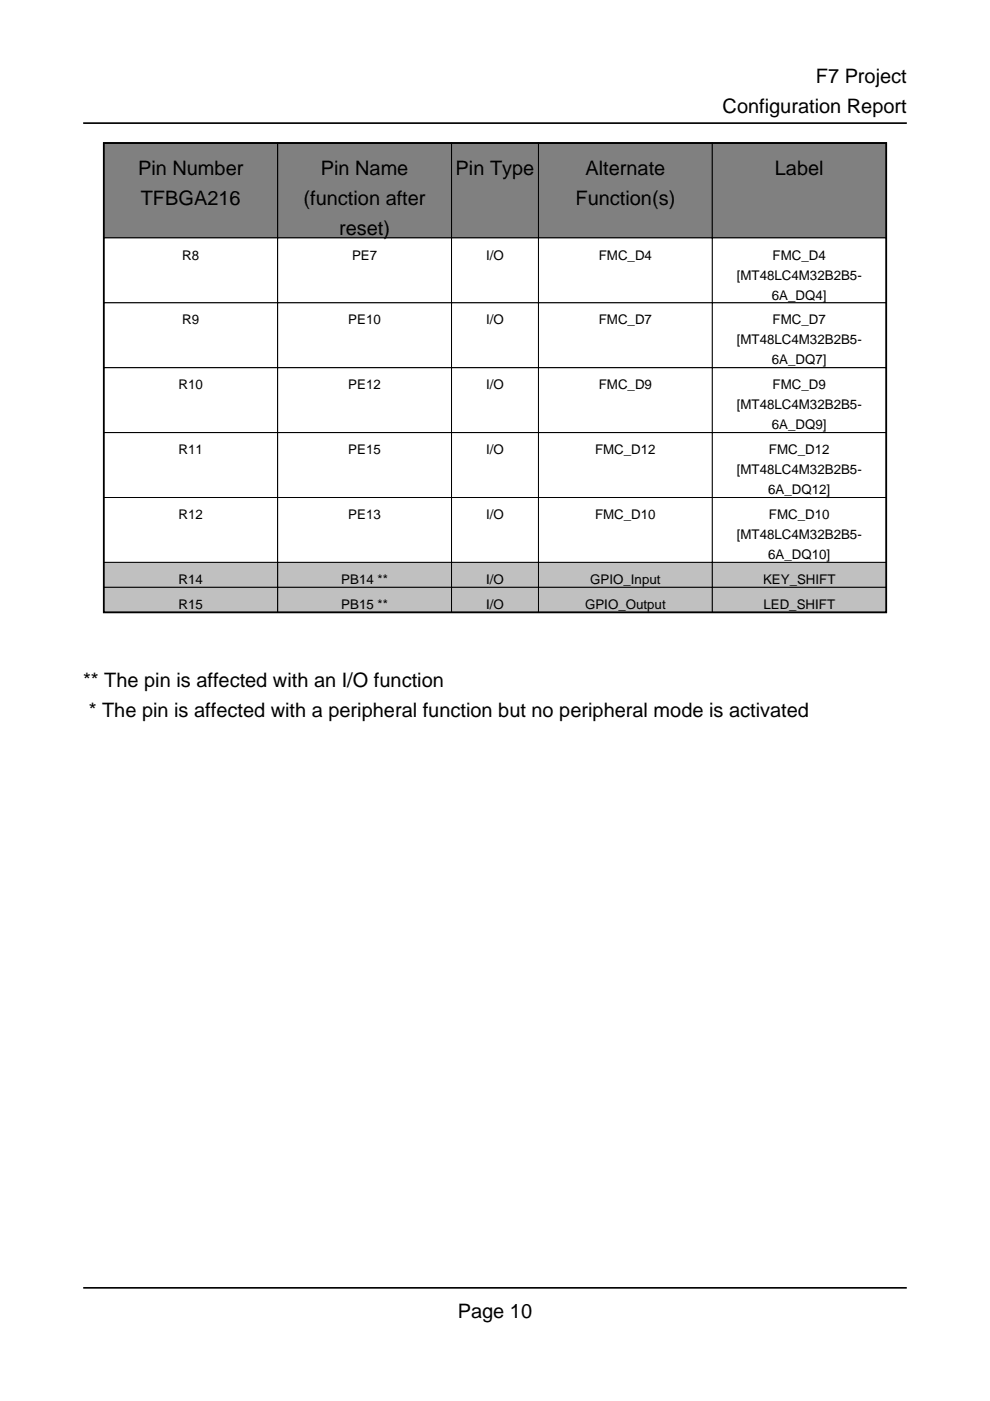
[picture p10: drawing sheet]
<svg xmlns="http://www.w3.org/2000/svg" width="210mm" height="297mm" viewBox="0 0 210 297" stroke-linecap="round" stroke-linejoin="round" font-family="sans-serif">
<defs><g id="words">
<g font-size="4.2">
<text x="173" y="17.6">F7 Project</text>
<text x="153.2" y="24">Configuration Report</text>
<text x="29.3" y="37">Pin Number</text>
<text x="68" y="37">Pin Name</text>
<text x="96.6" y="37">Pin Type</text>
<text x="124.1" y="37">Alternate</text>
<text x="164.3" y="37">Label</text>
<text x="29.8" y="43.4">TFBGA216</text>
<text x="64.4" y="43.4">(function after</text>
<text x="122" y="43.4">Function(s)</text>
<text x="71.9" y="49.7">reset)</text>
<text x="17.6" y="145.7">** The pin is affected with an I/O function</text>
<text x="18.8" y="152">* The pin is affected with a peripheral function but no peripheral mode is activated</text>
<text x="97.1" y="279.4">Page 10</text>
</g>
<g font-size="2.8">
<text x="38.6" y="55">R8</text>
<text x="74.6" y="55">PE7</text>
<text x="103.1" y="55">I/O</text>
<text x="127" y="55">FMC_D4</text>
<text x="156.2" y="59.3">[MT48LC4M32B2B5-</text>
<text x="163.8" y="55">FMC_D4</text>
<text x="163.7" y="63.5">6A_DQ4]</text>
<text x="38.6" y="68.8">R9</text>
<text x="73.9" y="68.8">PE10</text>
<text x="103.1" y="68.8">I/O</text>
<text x="127" y="68.8">FMC_D7</text>
<text x="163.8" y="68.8">FMC_D7</text>
<text x="156.2" y="73">[MT48LC4M32B2B5-</text>
<text x="163.7" y="77.3">6A_DQ7]</text>
<text x="37.8" y="82.5">R10</text>
<text x="73.9" y="82.5">PE12</text>
<text x="103.1" y="82.5">I/O</text>
<text x="127" y="82.5">FMC_D9</text>
<text x="163.8" y="82.5">FMC_D9</text>
<text x="156.2" y="86.8">[MT48LC4M32B2B5-</text>
<text x="163.7" y="91">6A_DQ9]</text>
<text x="37.8" y="96.3">R11</text>
<text x="73.9" y="96.3">PE15</text>
<text x="103.1" y="96.3">I/O</text>
<text x="126.2" y="96.3">FMC_D12</text>
<text x="156.2" y="100.5">[MT48LC4M32B2B5-</text>
<text x="163" y="96.3">FMC_D12</text>
<text x="162.9" y="104.8">6A_DQ12]</text>
<text x="37.8" y="110.1">R12</text>
<text x="73.9" y="110.1">PE13</text>
<text x="103.1" y="110.1">I/O</text>
<text x="126.2" y="110.1">FMC_D10</text>
<text x="163" y="110.1">FMC_D10</text>
<text x="156.2" y="114.3">[MT48LC4M32B2B5-</text>
<text x="162.9" y="118.5">6A_DQ10]</text>
<text x="37.8" y="123.8">R14</text>
<text x="72.4" y="123.8">PB14 **</text>
<text x="103.1" y="123.8">I/O</text>
<text x="125.1" y="123.8">GPIO_Input</text>
<text x="161.8" y="123.8">KEY_SHIFT</text>
<text x="37.8" y="129.1">R15</text>
<text x="72.4" y="129.1">PB15 **</text>
<text x="103.1" y="129.1">I/O</text>
<text x="124.1" y="129.1">GPIO_Output</text>
<text x="161.9" y="129.1">LED_SHIFT</text>
</g>
</g></defs>
<path d="M22 30.3h165.9v99.5h-165.9z" fill="none" stroke="#000" stroke-width=".35"/>
<path d="M22 30.3h36.9v20.1h-36.9z" fill="#808080"/>
<path d="M22 30.3h36.9v20.1h-36.9z" fill="none" stroke="#000" stroke-width=".21"/>
<path d="M58.9 30.3h36.8v20.1h-36.8z" fill="#808080"/>
<path d="M58.9 30.3h36.8v20.1h-36.8z" fill="none" stroke="#000" stroke-width=".21"/>
<path d="M95.7 30.3h18.5v20.1h-18.5z" fill="#808080"/>
<path d="M95.7 30.3h18.5v20.1h-18.5z" fill="none" stroke="#000" stroke-width=".21"/>
<path d="M114.2 30.3h36.8v20.1h-36.8z" fill="#808080"/>
<path d="M114.2 30.3h36.8v20.1h-36.8z" fill="none" stroke="#000" stroke-width=".21"/>
<path d="M151 30.3h36.9v20.1h-36.9z" fill="#808080"/>
<path d="M151 30.3h36.9v20.1h-36.9z" fill="none" stroke="#000" stroke-width=".21"/>
<path d="M22 50.4h36.9v13.8h-36.9z" fill="#fff"/>
<path d="M22 50.4h36.9v13.8h-36.9z" fill="none" stroke="#000" stroke-width=".21"/>
<path d="M58.9 50.4h36.8v13.8h-36.8z" fill="#fff"/>
<path d="M58.9 50.4h36.8v13.8h-36.8z" fill="none" stroke="#000" stroke-width=".21"/>
<path d="M95.7 50.4h18.5v13.8h-18.5z" fill="#fff"/>
<path d="M95.7 50.4h18.5v13.8h-18.5z" fill="none" stroke="#000" stroke-width=".21"/>
<path d="M114.2 50.4h36.8v13.8h-36.8z" fill="#fff"/>
<path d="M114.2 50.4h36.8v13.8h-36.8z" fill="none" stroke="#000" stroke-width=".21"/>
<path d="M151 50.4h36.9v13.8h-36.9z" fill="#fff"/>
<path d="M151 50.4h36.9v13.8h-36.9z" fill="none" stroke="#000" stroke-width=".21"/>
<path d="M22 64.2h36.9v13.8h-36.9z" fill="#fff"/>
<path d="M22 64.2h36.9v13.8h-36.9z" fill="none" stroke="#000" stroke-width=".21"/>
<path d="M58.9 64.2h36.8v13.8h-36.8z" fill="#fff"/>
<path d="M58.9 64.2h36.8v13.8h-36.8z" fill="none" stroke="#000" stroke-width=".21"/>
<path d="M95.7 64.2h18.5v13.8h-18.5z" fill="#fff"/>
<path d="M95.7 64.2h18.5v13.8h-18.5z" fill="none" stroke="#000" stroke-width=".21"/>
<path d="M114.2 64.2h36.8v13.8h-36.8z" fill="#fff"/>
<path d="M114.2 64.2h36.8v13.8h-36.8z" fill="none" stroke="#000" stroke-width=".21"/>
<path d="M151 64.2h36.9v13.8h-36.9z" fill="#fff"/>
<path d="M151 64.2h36.9v13.8h-36.9z" fill="none" stroke="#000" stroke-width=".21"/>
<path d="M22 78h36.9v13.7h-36.9z" fill="#fff"/>
<path d="M22 78h36.9v13.7h-36.9z" fill="none" stroke="#000" stroke-width=".21"/>
<path d="M58.9 78h36.8v13.7h-36.8z" fill="#fff"/>
<path d="M58.9 78h36.8v13.7h-36.8z" fill="none" stroke="#000" stroke-width=".21"/>
<path d="M95.7 78h18.5v13.7h-18.5z" fill="#fff"/>
<path d="M95.7 78h18.5v13.7h-18.5z" fill="none" stroke="#000" stroke-width=".21"/>
<path d="M114.2 78h36.8v13.7h-36.8z" fill="#fff"/>
<path d="M114.2 78h36.8v13.7h-36.8z" fill="none" stroke="#000" stroke-width=".21"/>
<path d="M151 78h36.9v13.7h-36.9z" fill="#fff"/>
<path d="M151 78h36.9v13.7h-36.9z" fill="none" stroke="#000" stroke-width=".21"/>
<path d="M22 91.7h36.9v13.8h-36.9z" fill="#fff"/>
<path d="M22 91.7h36.9v13.8h-36.9z" fill="none" stroke="#000" stroke-width=".21"/>
<path d="M58.9 91.7h36.8v13.8h-36.8z" fill="#fff"/>
<path d="M58.9 91.7h36.8v13.8h-36.8z" fill="none" stroke="#000" stroke-width=".21"/>
<path d="M95.7 91.7h18.5v13.8h-18.5z" fill="#fff"/>
<path d="M95.7 91.7h18.5v13.8h-18.5z" fill="none" stroke="#000" stroke-width=".21"/>
<path d="M114.2 91.7h36.8v13.8h-36.8z" fill="#fff"/>
<path d="M114.2 91.7h36.8v13.8h-36.8z" fill="none" stroke="#000" stroke-width=".21"/>
<path d="M151 91.7h36.9v13.8h-36.9z" fill="#fff"/>
<path d="M151 91.7h36.9v13.8h-36.9z" fill="none" stroke="#000" stroke-width=".21"/>
<path d="M22 105.5h36.9v13.7h-36.9z" fill="#fff"/>
<path d="M22 105.5h36.9v13.7h-36.9z" fill="none" stroke="#000" stroke-width=".21"/>
<path d="M58.9 105.5h36.8v13.7h-36.8z" fill="#fff"/>
<path d="M58.9 105.5h36.8v13.7h-36.8z" fill="none" stroke="#000" stroke-width=".21"/>
<path d="M95.7 105.5h18.5v13.7h-18.5z" fill="#fff"/>
<path d="M95.7 105.5h18.5v13.7h-18.5z" fill="none" stroke="#000" stroke-width=".21"/>
<path d="M114.2 105.5h36.8v13.7h-36.8z" fill="#fff"/>
<path d="M114.2 105.5h36.8v13.7h-36.8z" fill="none" stroke="#000" stroke-width=".21"/>
<path d="M151 105.5h36.9v13.7h-36.9z" fill="#fff"/>
<path d="M151 105.5h36.9v13.7h-36.9z" fill="none" stroke="#000" stroke-width=".21"/>
<path d="M22 119.2h36.9v5.3h-36.9z" fill="#c0c0c0"/>
<path d="M22 119.2h36.9v5.3h-36.9z" fill="none" stroke="#000" stroke-width=".21"/>
<path d="M58.9 119.2h36.8v5.3h-36.8z" fill="#c0c0c0"/>
<path d="M58.9 119.2h36.8v5.3h-36.8z" fill="none" stroke="#000" stroke-width=".21"/>
<path d="M95.7 119.2h18.5v5.3h-18.5z" fill="#c0c0c0"/>
<path d="M95.7 119.2h18.5v5.3h-18.5z" fill="none" stroke="#000" stroke-width=".21"/>
<path d="M114.2 119.2h36.8v5.3h-36.8z" fill="#c0c0c0"/>
<path d="M114.2 119.2h36.8v5.3h-36.8z" fill="none" stroke="#000" stroke-width=".21"/>
<path d="M151 119.2h36.9v5.3h-36.9z" fill="#c0c0c0"/>
<path d="M151 119.2h36.9v5.3h-36.9z" fill="none" stroke="#000" stroke-width=".21"/>
<path d="M22 124.5h36.9v5.3h-36.9z" fill="#c0c0c0"/>
<path d="M22 124.5h36.9v5.3h-36.9z" fill="none" stroke="#000" stroke-width=".21"/>
<path d="M58.9 124.5h36.8v5.3h-36.8z" fill="#c0c0c0"/>
<path d="M58.9 124.5h36.8v5.3h-36.8z" fill="none" stroke="#000" stroke-width=".21"/>
<path d="M95.7 124.5h18.5v5.3h-18.5z" fill="#c0c0c0"/>
<path d="M95.7 124.5h18.5v5.3h-18.5z" fill="none" stroke="#000" stroke-width=".21"/>
<path d="M114.2 124.5h36.8v5.3h-36.8z" fill="#c0c0c0"/>
<path d="M114.2 124.5h36.8v5.3h-36.8z" fill="none" stroke="#000" stroke-width=".21"/>
<path d="M151 124.5h36.9v5.3h-36.9z" fill="#c0c0c0"/>
<path d="M151 124.5h36.9v5.3h-36.9z" fill="none" stroke="#000" stroke-width=".21"/>
<path d="M17.6 26.1h174.7M22 30.3h165.9v99.5h-165.9zM17.6 273h174.7" fill="none" stroke="#000" stroke-width=".35"/>
<use href="#words"/>
</svg>
